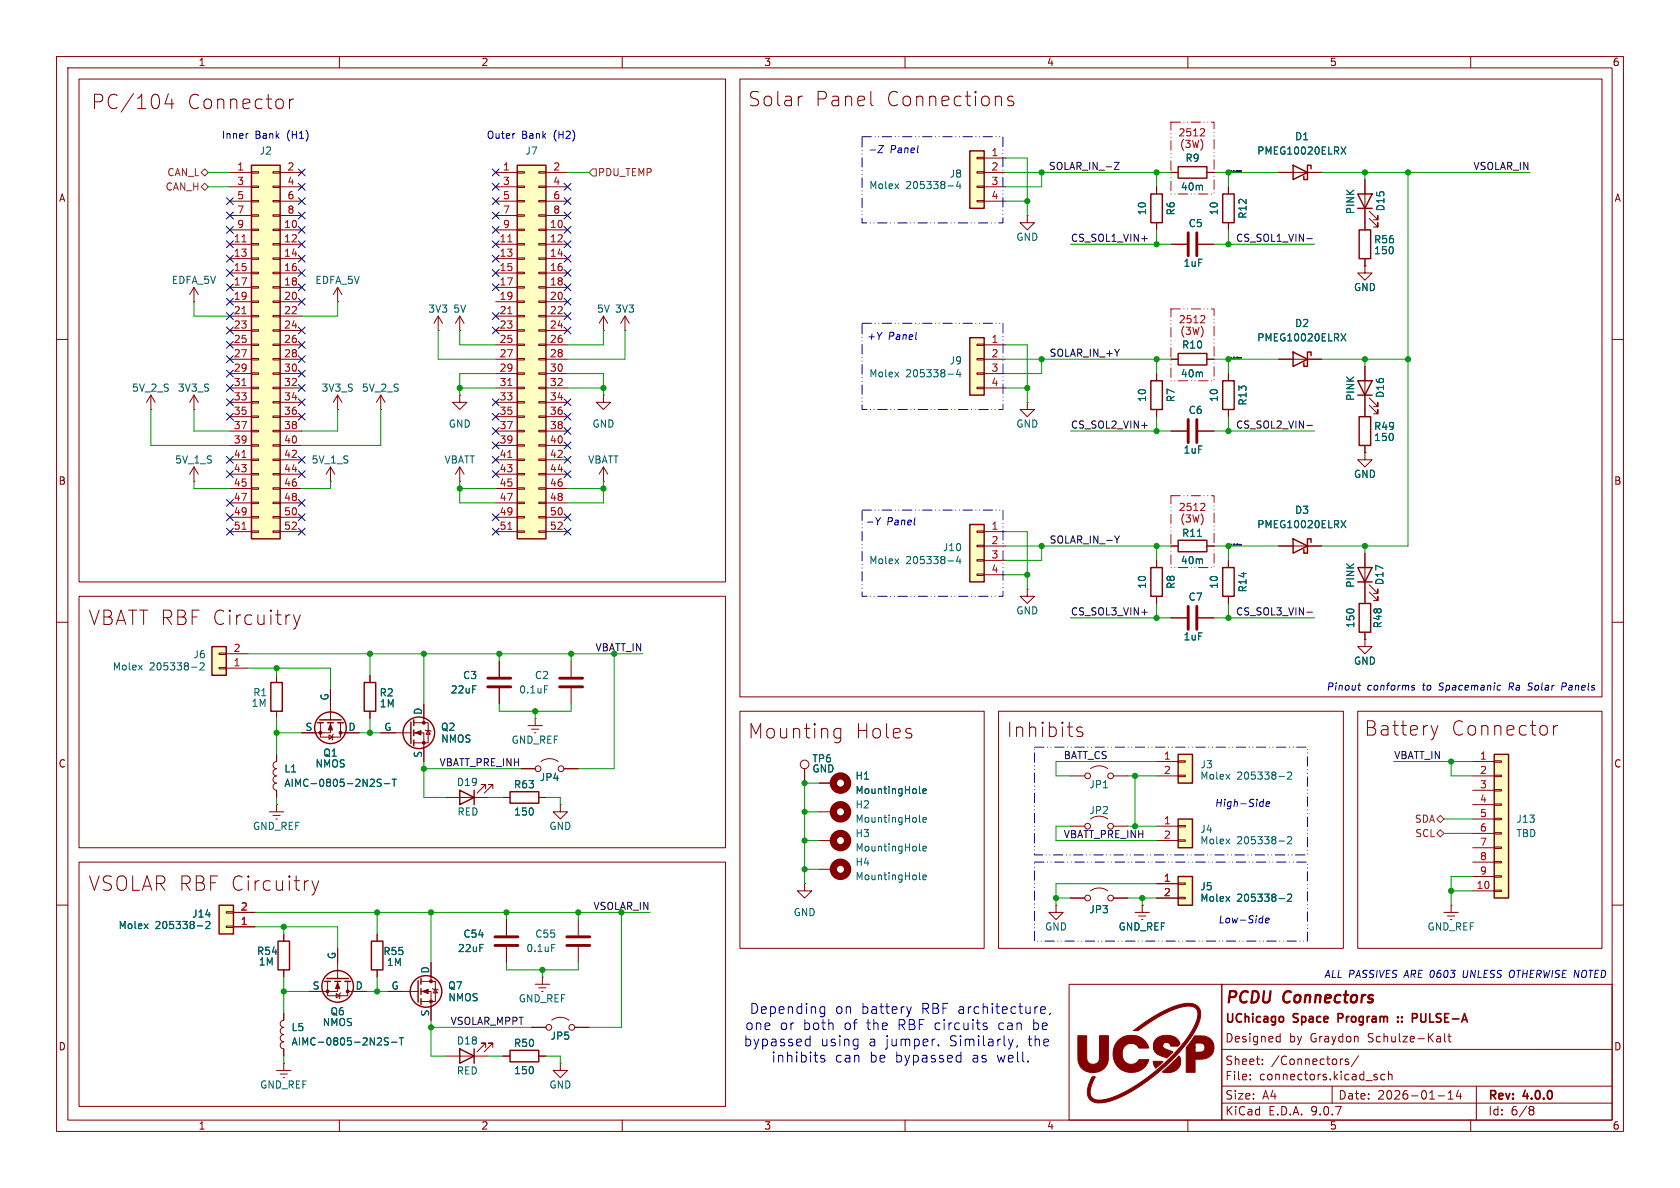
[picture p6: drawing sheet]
<svg xmlns="http://www.w3.org/2000/svg" width="297mm" height="210mm" viewBox="0 0 297 210" stroke-linecap="round" stroke-linejoin="round" font-family="sans-serif">
<defs><g id="words">
<g font-size="3.5" fill="#840000">
<text x="16" y="19.5">PC/104</text>
<text x="32.9" y="19.5">Connector</text>
<text x="132.1" y="19">Solar</text>
<text x="143.9" y="19">Panel</text>
<text x="156.4" y="19">Connections</text>
<text x="15.5" y="110.7">VBATT RBF Circuitry</text>
<text x="132.1" y="130.8">Mounting</text>
<text x="151" y="130.8">Holes</text>
<text x="177.8" y="130.5">Inhibits</text>
<text x="241" y="130.3">Battery</text>
<text x="256.4" y="130.3">Connector</text>
<text x="15.5" y="157.7">VSOLAR RBF Circuitry</text>
</g>
<g font-size="2.8" fill="#840000">
<text x="216.5" y="177.9">PCDU</text>
<text x="226.9" y="177.9">Connectors</text>
</g>
<g font-size="2.5" fill="#0000c2">
<text x="132.5" y="179.5">Depending</text>
<text x="147.6" y="179.5">on</text>
<text x="152.3" y="179.5">battery</text>
<text x="163" y="179.5">RBF architecture,</text>
<text x="131.4" y="185.2">bypassed</text>
<text x="131.6" y="182.3">one</text>
<text x="137.8" y="182.3">or</text>
<text x="142" y="182.3">both</text>
<text x="145" y="185.2">using</text>
<text x="149.3" y="182.3">of</text>
<text x="153.4" y="182.3">the</text>
<text x="153.6" y="185.2">a jumper.</text>
<text x="159" y="182.3">RBF circuits</text>
<text x="168" y="185.2">Similarly,</text>
<text x="176.9" y="182.3">can</text>
<text x="182" y="185.2">the</text>
<text x="183.1" y="182.3">be</text>
<text x="136.3" y="188">inhibits</text>
<text x="147.6" y="188">can</text>
<text x="153.8" y="188">be</text>
<text x="158.4" y="188">bypassed</text>
<text x="172" y="188">as</text>
<text x="176.5" y="188">well.</text>
</g>
<g font-size="2.1" fill="#840000">
<text x="216.5" y="181.2">UChicago</text>
<text x="216.5" y="184.5">Designed</text>
<text x="227.9" y="184.5">by</text>
<text x="228.7" y="181.2">Space</text>
<text x="231.7" y="184.5">Graydon</text>
<text x="237.2" y="181.2">Program</text>
<text x="242" y="184.5">Schulze-Kalt</text>
<text x="248.4" y="181.2">::</text>
<text x="251.5" y="181.2">PULSE-A</text>
<text x="216.5" y="191.2">File:</text>
<text x="216.5" y="188.5">Sheet:</text>
<text x="222.6" y="191.2">connectors.kicad_sch</text>
<text x="224.7" y="188.5">/Connectors/</text>
<text x="216.5" y="197.4">KiCad</text>
<text x="216.5" y="194.6">Size:</text>
<text x="223.2" y="194.6">A4</text>
<text x="224.2" y="197.4">E.D.A.</text>
<text x="231.8" y="197.4">9.0.7</text>
<text x="236.5" y="194.6">Date:</text>
<text x="243.5" y="194.6">2026-01-14</text>
<text x="263" y="194.8">Rev:</text>
<text x="263" y="197.4">Id:</text>
<text x="267.1" y="197.4">6/8</text>
<text x="269.4" y="194.8">4.0.0</text>
</g>
<g font-size="1.8" fill="#840000">
<text x="35" y="11.9">1</text>
<text x="85" y="11.9">2</text>
<text x="135" y="11.9">3</text>
<text x="185" y="11.9">4</text>
<text x="235" y="11.9">5</text>
<text x="285" y="11.9">6</text>
<text x="10.3" y="35.9">A</text>
<text x="285.3" y="35.9">A</text>
<text x="10.3" y="85.9">B</text>
<text x="285.3" y="85.9">B</text>
<text x="10.3" y="135.9">C</text>
<text x="285.3" y="135.9">C</text>
<text x="10.3" y="185.9">D</text>
<text x="285.3" y="185.9">D</text>
<text x="35" y="199.9">1</text>
<text x="85" y="199.9">2</text>
<text x="135" y="199.9">3</text>
<text x="185" y="199.9">4</text>
<text x="235" y="199.9">5</text>
<text x="285" y="199.9">6</text>
</g>
<g font-size="1.8" fill="#0000c2">
<text x="39.1" y="24.7">Inner</text>
<text x="45.1" y="24.7">Bank</text>
<text x="50.8" y="24.7">(H1)</text>
<text x="86" y="24.7">Outer</text>
<text x="92.2" y="24.7">Bank</text>
<text x="98" y="24.7">(H2)</text>
<text x="157.3" y="27.3">Panel</text>
<text x="153.2" y="60.3">+Y</text>
<text x="157" y="60.3">Panel</text>
<text x="152.9" y="93.1">-Y</text>
<text x="156.7" y="93.1">Panel</text>
<text x="234.4" y="122.3">Pinout</text>
<text x="241.6" y="122.3">conforms</text>
<text x="251.6" y="122.3">to</text>
<text x="254.6" y="122.3">Spacemanic</text>
<text x="267.2" y="122.3">Ra</text>
<text x="270.8" y="122.3">Solar</text>
<text x="276.9" y="122.3">Panels</text>
<text x="214.7" y="142.9">High-Side</text>
<text x="215.3" y="163.4">Low-Side</text>
<text x="234" y="173.1">ALL PASSIVES ARE 0603</text>
<text x="259" y="173.1">UNLESS</text>
<text x="267.5" y="173.1">OTHERWISE NOTED</text>
</g>
<g font-size="1.8" fill="#006464">
<text x="45.8" y="27.5">J2</text>
<text x="92.8" y="27.5">J7</text>
<text x="209.5" y="28.8">R9</text>
<text x="222.2" y="27.5">PMEG10020ELRX</text>
<text x="228.8" y="25">D1</text>
<text x="153.6" y="33.6">Molex</text>
<text x="160.1" y="33.6">205338-4</text>
<text x="167.8" y="31.6">J8</text>
<text x="208.7" y="33.9">40m</text>
<text x="202.8" y="38.1" transform="rotate(-90 202.8 38.1)">10</text>
<text x="207.9" y="38.2" transform="rotate(-90 207.9 38.2)">R6</text>
<text x="210" y="40.4">C5</text>
<text x="215.5" y="38.1" transform="rotate(-90 215.5 38.1)">10</text>
<text x="220.6" y="38.8" transform="rotate(-90 220.6 38.8)">R12</text>
<text x="239.6" y="38" transform="rotate(-90 239.6 38)">PINK</text>
<text x="244.9" y="37.5" transform="rotate(-90 244.9 37.5)">D15</text>
<text x="179.6" y="42.8">GND</text>
<text x="209.1" y="47.4">1uF</text>
<text x="242.8" y="43.2">R56</text>
<text x="242.8" y="45.1">150</text>
<text x="30.3" y="50.4">EDFA_5V</text>
<text x="55.7" y="50.4">EDFA_5V</text>
<text x="239.3" y="51.7">GND</text>
<text x="75.6" y="55.5">3V3</text>
<text x="80" y="55.5">5V</text>
<text x="105.4" y="55.5">5V 3V3</text>
<text x="228.8" y="58">D2</text>
<text x="167.8" y="64.6">J9</text>
<text x="208.9" y="61.8">R10</text>
<text x="222.2" y="60.6">PMEG10020ELRX</text>
<text x="23.2" y="69.4">5V_2_S</text>
<text x="31.3" y="69.4">3V3_S</text>
<text x="56.7" y="69.4">3V3_S</text>
<text x="63.9" y="69.4">5V_2_S</text>
<text x="153.6" y="66.9">Molex</text>
<text x="160.1" y="66.9">205338-4</text>
<text x="202.8" y="71.2" transform="rotate(-90 202.8 71.2)">10</text>
<text x="207.9" y="71.2" transform="rotate(-90 207.9 71.2)">R7</text>
<text x="208.7" y="66.9">40m</text>
<text x="215.5" y="71.2" transform="rotate(-90 215.5 71.2)">10</text>
<text x="220.6" y="71.8" transform="rotate(-90 220.6 71.8)">R13</text>
<text x="239.6" y="71" transform="rotate(-90 239.6 71)">PINK</text>
<text x="244.9" y="70.5" transform="rotate(-90 244.9 70.5)">D16</text>
<text x="79.2" y="75.8">GND</text>
<text x="104.6" y="75.8">GND</text>
<text x="179.6" y="75.8">GND</text>
<text x="210" y="73.4">C6</text>
<text x="242.8" y="76.2">R49</text>
<text x="30.9" y="82.1">5V_1_S</text>
<text x="55" y="82.1">5V_1_S</text>
<text x="78.5" y="82.1">VBATT</text>
<text x="103.9" y="82.1">VBATT</text>
<text x="209.1" y="80.4">1uF</text>
<text x="242.8" y="78.2">150</text>
<text x="239.3" y="84.7">GND</text>
<text x="208.9" y="95.1">R11</text>
<text x="222.2" y="93.6">PMEG10020ELRX</text>
<text x="228.8" y="91">D3</text>
<text x="153.6" y="99.9">Molex</text>
<text x="160.1" y="99.9">205338-4</text>
<text x="166.6" y="97.6">J10</text>
<text x="208.7" y="99.9">40m</text>
<text x="202.8" y="104.2" transform="rotate(-90 202.8 104.2)">10</text>
<text x="207.9" y="104.2" transform="rotate(-90 207.9 104.2)">R8</text>
<text x="210" y="106.4">C7</text>
<text x="215.5" y="104.2" transform="rotate(-90 215.5 104.2)">10</text>
<text x="220.6" y="104.8" transform="rotate(-90 220.6 104.8)">R14</text>
<text x="239.6" y="104" transform="rotate(-90 239.6 104)">PINK</text>
<text x="244.8" y="103.5" transform="rotate(-90 244.8 103.5)">D17</text>
<text x="179.6" y="108.8">GND</text>
<text x="209.1" y="113.4">1uF</text>
<text x="239.6" y="111.1" transform="rotate(-90 239.6 111.1)">150</text>
<text x="244.4" y="111.2" transform="rotate(-90 244.4 111.2)">R48</text>
<text x="19.8" y="118.7">Molex</text>
<text x="26.4" y="118.7">205338-2</text>
<text x="34.1" y="116.6">J6</text>
<text x="239.3" y="117.7">GND</text>
<text x="44.4" y="125.2">1M</text>
<text x="44.7" y="123.3">R1</text>
<text x="58.2" y="123.9" transform="rotate(-90 58.2 123.9)">G</text>
<text x="67" y="123.3">R2</text>
<text x="67" y="125.2">1M</text>
<text x="79.6" y="122.8">22uF</text>
<text x="81.8" y="120.2">C3</text>
<text x="91.7" y="122.8">0.1uF</text>
<text x="94.5" y="120.2">C2</text>
<text x="53.9" y="129.3">S</text>
<text x="61.5" y="129.3">D</text>
<text x="67.8" y="129.3">G</text>
<text x="74.7" y="126.5" transform="rotate(-90 74.7 126.5)">D</text>
<text x="77.9" y="129.4">Q2</text>
<text x="77.9" y="131.5">NMOS</text>
<text x="90.3" y="131.7">GND_REF</text>
<text x="50.2" y="136.8">L1</text>
<text x="55.7" y="135.9">NMOS</text>
<text x="57" y="134">Q1</text>
<text x="74.7" y="134.1" transform="rotate(-90 74.7 134.1)">S</text>
<text x="143.5" y="135">TP6</text>
<text x="143.5" y="136.8">GND</text>
<text x="212.1" y="136">J3</text>
<text x="50.2" y="139.3">AIMC-0805-2N2S-T</text>
<text x="80.7" y="139.1">D19</text>
<text x="90.8" y="139.5">R63</text>
<text x="95.3" y="138.3">JP4</text>
<text x="151.1" y="138">H1</text>
<text x="151.1" y="140.6">MountingHole</text>
<text x="151.1" y="143.1">H2</text>
<text x="192.5" y="139.5">JP1</text>
<text x="212.1" y="138">Molex</text>
<text x="218.7" y="138">205338-2</text>
<text x="44.6" y="146.9">GND_REF</text>
<text x="80.8" y="144.4">RED</text>
<text x="90.8" y="144.4">150</text>
<text x="97" y="146.9">GND</text>
<text x="151.1" y="148.2">H3</text>
<text x="151.1" y="145.6">MountingHole</text>
<text x="192.5" y="144.1">JP2</text>
<text x="212.1" y="147.4">J4</text>
<text x="212.1" y="149.5">Molex</text>
<text x="218.7" y="149.5">205338-2</text>
<text x="268" y="145.6">J13</text>
<text x="268" y="148.2">TBD</text>
<text x="151.1" y="153.3">H4</text>
<text x="151.1" y="155.8">MountingHole</text>
<text x="151.1" y="150.7">MountingHole</text>
<text x="192.5" y="161.6">JP3</text>
<text x="212.1" y="157.6">J5</text>
<text x="212.1" y="159.6">Molex</text>
<text x="218.7" y="159.6">205338-2</text>
<text x="20.9" y="164.4">Molex</text>
<text x="27.4" y="164.4">205338-2</text>
<text x="33.9" y="162.4">J14</text>
<text x="81.8" y="166">C54</text>
<text x="94.5" y="166">C55</text>
<text x="140.2" y="162.2">GND</text>
<text x="184.7" y="164.7">GND</text>
<text x="197.7" y="164.7">GND_REF</text>
<text x="252.3" y="164.7">GND_REF</text>
<text x="45.3" y="169">R54</text>
<text x="45.7" y="170.9">1M</text>
<text x="59.4" y="169.6" transform="rotate(-90 59.4 169.6)">G</text>
<text x="67.7" y="169">R55</text>
<text x="68.3" y="171">1M</text>
<text x="75.9" y="172.2" transform="rotate(-90 75.9 172.2)">D</text>
<text x="80.9" y="168.5">22uF</text>
<text x="93" y="168.5">0.1uF</text>
<text x="55.2" y="175">S</text>
<text x="58.3" y="179.7">Q6</text>
<text x="62.8" y="175">D</text>
<text x="69.1" y="175">G</text>
<text x="75.9" y="179.8" transform="rotate(-90 75.9 179.8)">S</text>
<text x="79.1" y="175.1">Q7</text>
<text x="79.2" y="177.2">NMOS</text>
<text x="91.6" y="177.4">GND_REF</text>
<text x="51.4" y="182.5">L5</text>
<text x="51.4" y="185">AIMC-0805-2N2S-T</text>
<text x="56.9" y="181.6">NMOS</text>
<text x="80.7" y="184.9">D18</text>
<text x="90.8" y="185.3">R50</text>
<text x="97.2" y="184">JP5</text>
<text x="80.7" y="190.1">RED</text>
<text x="90.8" y="190.1">150</text>
<text x="45.9" y="192.6">GND_REF</text>
<text x="97" y="192.6">GND</text>
</g>
<g font-size="1.8" fill="#a90000">
<text x="175.2" y="27.7">1</text>
<text x="41.8" y="30.2">1</text>
<text x="41.8" y="32.8">3</text>
<text x="41.8" y="35.3">5</text>
<text x="50.7" y="30.2">2</text>
<text x="50.7" y="32.8">4</text>
<text x="50.7" y="35.3">6</text>
<text x="88.8" y="30.2">1</text>
<text x="88.8" y="32.8">3</text>
<text x="88.8" y="35.3">5</text>
<text x="97.7" y="30.2">2</text>
<text x="97.7" y="32.8">4</text>
<text x="97.7" y="35.3">6</text>
<text x="175.2" y="30.2">2</text>
<text x="175.2" y="32.8">3</text>
<text x="175.2" y="35.3">4</text>
<text x="41.8" y="37.8">7</text>
<text x="41.8" y="40.4">9</text>
<text x="50.1" y="40.4">10</text>
<text x="50.7" y="37.8">8</text>
<text x="88.8" y="37.8">7</text>
<text x="88.8" y="40.4">9</text>
<text x="97.1" y="40.4">10</text>
<text x="97.7" y="37.8">8</text>
<text x="41.2" y="42.9">11</text>
<text x="41.2" y="45.5">13</text>
<text x="50.1" y="42.9">12</text>
<text x="50.1" y="45.5">14</text>
<text x="88.2" y="42.9">11</text>
<text x="88.2" y="45.5">13</text>
<text x="97.1" y="42.9">12</text>
<text x="97.1" y="45.5">14</text>
<text x="41.2" y="48">15</text>
<text x="41.2" y="50.5">17</text>
<text x="41.2" y="53.1">19</text>
<text x="50.1" y="48">16</text>
<text x="50.1" y="50.5">18</text>
<text x="50.1" y="53.1">20</text>
<text x="88.2" y="48">15</text>
<text x="88.2" y="50.5">17</text>
<text x="88.2" y="53.1">19</text>
<text x="97.1" y="48">16</text>
<text x="97.1" y="50.5">18</text>
<text x="97.1" y="53.1">20</text>
<text x="41.2" y="55.6">21</text>
<text x="41.2" y="58.2">23</text>
<text x="50.1" y="55.6">22</text>
<text x="50.1" y="58.2">24</text>
<text x="88.2" y="55.6">21</text>
<text x="88.2" y="58.2">23</text>
<text x="97.1" y="55.6">22</text>
<text x="97.1" y="58.2">24</text>
<text x="41.2" y="60.7">25</text>
<text x="41.2" y="63.2">27</text>
<text x="41.2" y="65.8">29</text>
<text x="50.1" y="60.7">26</text>
<text x="50.1" y="63.2">28</text>
<text x="50.1" y="65.8">30</text>
<text x="88.2" y="60.7">25</text>
<text x="88.2" y="63.2">27</text>
<text x="88.2" y="65.8">29</text>
<text x="97.1" y="60.7">26</text>
<text x="97.1" y="63.2">28</text>
<text x="97.1" y="65.8">30</text>
<text x="175.2" y="60.7">1</text>
<text x="175.2" y="63.2">2</text>
<text x="175.2" y="65.8">3</text>
<text x="41.2" y="68.3">31</text>
<text x="41.2" y="70.9">33</text>
<text x="50.1" y="68.3">32</text>
<text x="50.1" y="70.9">34</text>
<text x="88.2" y="68.3">31</text>
<text x="88.2" y="70.9">33</text>
<text x="97.1" y="68.3">32</text>
<text x="97.1" y="70.9">34</text>
<text x="175.2" y="68.3">4</text>
<text x="41.2" y="73.4">35</text>
<text x="41.2" y="75.9">37</text>
<text x="50.1" y="73.4">36</text>
<text x="50.1" y="75.9">38</text>
<text x="88.2" y="73.4">35</text>
<text x="88.2" y="75.9">37</text>
<text x="97.1" y="73.4">36</text>
<text x="97.1" y="75.9">38</text>
<text x="41.2" y="78.5">39</text>
<text x="41.2" y="81">41</text>
<text x="41.2" y="83.6">43</text>
<text x="50.1" y="78.5">40</text>
<text x="50.1" y="81">42</text>
<text x="50.1" y="83.6">44</text>
<text x="88.2" y="78.5">39</text>
<text x="88.2" y="81">41</text>
<text x="88.2" y="83.6">43</text>
<text x="97.1" y="78.5">40</text>
<text x="97.1" y="81">42</text>
<text x="97.1" y="83.6">44</text>
<text x="41.2" y="86.1">45</text>
<text x="41.2" y="88.6">47</text>
<text x="50.1" y="86.1">46</text>
<text x="50.1" y="88.6">48</text>
<text x="88.2" y="86.1">45</text>
<text x="88.2" y="88.6">47</text>
<text x="97.1" y="86.1">46</text>
<text x="97.1" y="88.6">48</text>
<text x="41.2" y="91.2">49</text>
<text x="41.2" y="93.7">51</text>
<text x="50.1" y="91.2">50</text>
<text x="50.1" y="93.7">52</text>
<text x="88.2" y="91.2">49</text>
<text x="88.2" y="93.7">51</text>
<text x="97.1" y="91.2">50</text>
<text x="97.1" y="93.7">52</text>
<text x="175.2" y="93.7">1</text>
<text x="175.2" y="96.3">2</text>
<text x="175.2" y="98.8">3</text>
<text x="175.2" y="101.3">4</text>
<text x="41.2" y="117.9">1</text>
<text x="41.2" y="115.3">2</text>
<text x="205.7" y="134.4">1</text>
<text x="205.7" y="136.9">2</text>
<text x="261.5" y="134.4">1</text>
<text x="261.5" y="136.9">2</text>
<text x="261.5" y="139.4">3</text>
<text x="261.5" y="142">4</text>
<text x="205.7" y="145.8">1</text>
<text x="205.7" y="148.3">2</text>
<text x="261.5" y="144.5">5</text>
<text x="261.5" y="147.1">6</text>
<text x="261.5" y="149.6">7</text>
<text x="205.7" y="156">1</text>
<text x="261.5" y="152.1">8</text>
<text x="261.5" y="154.7">9</text>
<text x="42.5" y="161">2</text>
<text x="205.7" y="158.5">2</text>
<text x="260.9" y="157.2">10</text>
<text x="42.5" y="163.6">1</text>
</g>
<g font-size="1.8" fill="#d00006">
<text x="208.2" y="24.3">2512</text>
<text x="208.5" y="26.4">(3W)</text>
<text x="208.3" y="57.4">2512</text>
<text x="208.5" y="59.4">(3W)</text>
<text x="208.3" y="90.5">2512</text>
<text x="208.5" y="92.6">(3W)</text>
</g>
<g font-size="1.8" fill="#725600">
<text x="29.2" y="33.9">CAN_H</text>
<text x="29.5" y="31.3">CAN_L</text>
<text x="105.6" y="31.3">PDU_TEMP</text>
<text x="250" y="145.6">SDA</text>
<text x="250.1" y="148.2">SCL</text>
</g>
<g font-size="1.8" fill="#0f0f0f">
<text x="185.3" y="30.1">SOLAR_IN_-Z</text>
<text x="260.4" y="30.1">VSOLAR_IN</text>
<text x="189.2" y="42.8">CS_SOL1_VIN+</text>
<text x="218.4" y="42.8">CS_SOL1_VIN-</text>
<text x="185.5" y="63.2">SOLAR_IN_+Y</text>
<text x="189.2" y="75.9">CS_SOL2_VIN+</text>
<text x="218.4" y="75.9">CS_SOL2_VIN-</text>
<text x="185.5" y="96.2">SOLAR_IN_-Y</text>
<text x="189.2" y="108.9">CS_SOL3_VIN+</text>
<text x="218.4" y="108.9">CS_SOL3_VIN-</text>
<text x="77.6" y="135.5">VBATT_PRE_INH</text>
<text x="188" y="134.3">BATT_CS</text>
<text x="246.4" y="134.3">VBATT_IN</text>
<text x="188" y="148.2">VBATT_PRE_INH</text>
<text x="79.6" y="181.3">VSOLAR_MPPT</text>
</g>
<g font-size="1.8" fill="#009600">
<text x="105.2" y="115.2">VBATT_IN</text>
<text x="104.8" y="160.9">VSOLAR_IN</text>
</g>
<g font-size=".4" fill="#0f0f0f">
<text x="217.2" y="30.4">sol_1_diode</text>
<text x="217.2" y="63.4">sol_2_diode</text>
<text x="217.2" y="96.5">sol_3_diode</text>
</g>
</g></defs>
<g fill="none" stroke="#840000" stroke-width=".18">
<path d="M10 10h277v190h-277zM12 12h273v186h-273zM60 10v2M110 10v2M160 10v2M210 10v2M260 10v2M10 60h2M67.3 72.4h.1M67.3 69.9l-.8 1.2M67.3 69.9l.8 1.2M67.3 69.9v2.5"/>
<path d="M204.5 66v1.3M204.5 72.4v1.3M285 60h2M106.7 85.1h.1M106.7 82.6l-.8 1.2M106.7 82.6l.7 1.2M106.7 82.6v2.5M10 110h2M48.9 119.4v1.3M285 110h2M48.9 125.7v1.3M56.6 127.8v2.5h3.6v-2.5"/>
<path d="M58.2 129.9l.6 .4-.6 .4zM58.4 127.8v1.7h-5.1M58.4 121.9v5.4M58.9 129.8l-.1 .1v.8l-.1 .1M60.2 129.5h3.3M67.3 129.5h5.3M73.2 127.8h2.5v3.5h-2.5M73.2 129.5h1.7v5.1M74.9 124.5v3.3M75.2 129l.1 .2h.8l.1 .1M75.7 129.2l.4 .6h-.8zM47.6 143.5h2.6"/>
<path d="M48.3 144.1h1.2M48.8 144.8h.2M48.9 142.2h.1M48.9 142.2v1.3M10 160h2M189 174h27v24h-27zM216 174h69v24h-69zM285 160h2M48.9 189.2h2.5M49.5 189.9h1.3M50 190.5h.3M50.2 188h.1"/>
<path d="M50.2 188v1.2M60 198v2M78.7 186.7h7.7M85.9 185.2v-.8h-.8h.8l-1.6 1.5M87.1 185.2v-.8h-.7h.7l-1.5 1.5M94 181.6h2.5M97.5 180.3a2.54 2.54 0 0 1 3.1 0M99.1 188v1.2h1.2l-1.2 1.3-1.3-1.3h1.3M99.1 188h.1M101.6 181.6h2.5M110 198v2M160 198v2"/>
<path d="M210 198v2M216 195h69M216 192h69M216 185.5h69M221 190.8v.1M221 190v.1M223.2 188.1v.1M223.2 187.3v.1M225.9 183.2l.4 .1M226.3 182.7v1.5M226.3 184.1l-.4 .1M235.5 192v3"/>
<path d="M237.2 187.2h.2M238.4 187.3l-.4-.1-.2 .2 .1 .2 .5 .2v.3h-.6M240.2 186.6l-1.3 2M243.1 190.4l.4 .1v.2l-.2 .2h-.3M243.1 189.9l.4 .1M244.8 190l-.4-.1-.3 .3v.4l.1 .2h.6M245.5 190l.2-.1 .3 .1 .1 .9M245.5 189.4v1.5M254.2 183.2h.3l.2 .2v.8M254.2 193.7h1.2M254.7 184.1l-.5 .1M254.7 183.6h-.5"/>
<path d="M255.4 182.7v1.3l.2 .2M256 183.2h.5M256 194.3h.9M256 193.2l.5-.4v1.5M256.2 182.7v1.3l.3 .2M257.8 192.7l-.3 1.1h.9M258.2 193.3v1M260 198v2M261 192v6M270.6 195.6l.4 .1 .2 .2-.3 .3M270.6 196.2h.3M270.9 196.2l.2 .2 .1 .4-.2 .2-.4 .1"/>
<circle cx="97" cy="181.6" r=".51"/>
<circle cx="101.1" cy="181.6" r=".51"/>
</g>
<path d="M236.6 180h.5M237.1 179.2h-.5v1.5M247.1 179.8v.1M247.8 179.8v.1M250.3 180l.3-.3-.1-.4-.2-.1h-.6v1.5M247.1 180.5v.2M247.8 180.5v.2" fill="none" stroke="#840000" stroke-width=".3"/>
<g fill="#840000" stroke="#840000" stroke-width=".18">
<path d="M200.4 182.2a22 22 0 0 1 9.1-4.8 2.17 2.17 0 0 1 2.7 1.3 6.7 6.7 0 0 1-1.7 4.7 33.1 33.1 0 0 1-13.8 11.1 4.3 4.3 0 0 1-3.8 .1 2.74 2.74 0 0 1-.3-3.3l.1-.2a.77 .77 0 0 1 .9-.8l-.2 .5a3.7 3.7 0 0 0-.5 3 2.26 2.26 0 0 0 2.6 .5l1.4-.4a28.6 28.6 0 0 0 10-6.9 17.1 17.1 0 0 0 4.8-7.1 1.51 1.51 0 0 0-.3-1.6 1.51 1.51 0 0 0-1.6-.4 19.3 19.3 0 0 0-8.6 4.3z"/>
<path d="M205.5 189.5l2.9-2.8a1.96 1.96 0 0 1 0 2.1 1.96 1.96 0 0 1-1.9 .8z"/>
<path d="M190.6 183.1h1.5v2.7a2.84 2.84 0 0 0 .2 1.9 1.19 1.19 0 0 0 1.5 .3 1.19 1.19 0 0 0 .6-1.4v-3.5h1.5v3.1a2.77 2.77 0 0 1-1.9 3.3 2.77 2.77 0 0 1-3.4-1.8z"/>
<path d="M197.7 183.9a3.2 3.2 0 0 1 5.4 1.4h-1.7a1.63 1.63 0 0 0-2.1-.7 1.63 1.63 0 0 0-.9 2 1.57 1.57 0 0 0 1.2 1.5 1.57 1.57 0 0 0 1.8-.8h1.7a3.3 3.3 0 0 1-4.7 1.9 3.3 3.3 0 0 1-1-4.9z"/>
<path d="M211.2 183.1h.8a2.11 2.11 0 0 1 2.6 2 2.11 2.11 0 0 1-2.5 2.1h-.8v2.4h-1.6v-4.4h1.6v.7a1.45 1.45 0 0 0 1.7-.4 .87 .87 0 0 0-.2-1 .87 .87 0 0 0-1-.1h-.5v.8h-1.6z"/>
<path d="M203.9 187.6l1.7 .1-1.3 1.1-.3-.6z"/>
<path d="M204.4 183.7a2.92 2.92 0 0 1 4 .3l.2 .5-.3 .4h-1.3a.75 .75 0 0 0-.7-.6 .75 .75 0 0 0-.7 .6 2.08 2.08 0 0 0 1.5 .9l.3 .1-1.1 1.1-.6-.2a1.88 1.88 0 0 1-1.7-1.2 1.88 1.88 0 0 1 .4-1.9z"/>
<path d="M58.4 128l.4 1h-.8z"/>
<path d="M73.4 129.5l1-.3v.7z"/>
<circle cx="60.2" cy="129.5" r=".25"/>
<circle cx="56.6" cy="129.5" r=".25"/>
<circle cx="74.9" cy="127.8" r=".25"/>
<circle cx="74.9" cy="131.3" r=".25"/>
</g>
<g fill="none" stroke="#840000" stroke-width=".25">
<path d="M203.5 67.3h2v5.1h-2zM47.9 120.7h2v5h-2zM56.1 127.8h1M56.5 127.3h3.8M57.9 127.8h1M59.7 127.8h1M72.6 127.6v3.8M73.2 127.3v1M73.2 129v1M73.2 130.8v1M81.3 185.4l2.5 1.3-2.5 1.3zM83.8 185.4v2.6"/>
<circle cx="58.4" cy="128.7" r="2.79"/>
<circle cx="74" cy="129.5" r="2.79"/>
</g>
<path d="M38.7 160h2.6v5.1h-2.6z" fill="#ffffc2"/>
<g fill="none" stroke="#840000" stroke-width=".25">
<path d="M240 100.3h2.6l-1.3 2.6zM240 102.9h2.6M240.3 106.7h2v5.1h-2zM81.3 139.7l2.5 1.3-2.5 1.2zM83.8 139.7v2.5M90.2 140h5v2h-5zM38.7 160h2.6v5.1h-2.6zM49.1 166.4h2.1v5.1h-2.1zM57.4 173.5h1M57.8 173h3.8M59.2 173.5h1M61 173.5h1"/>
<path d="M65.7 166.4h2v5.1h-2zM73.9 173.4v3.8M74.4 173v1M74.4 174.8v1M74.4 176.5v1M90.2 185.7h5v2h-5z"/>
<circle cx="59.7" cy="174.4" r="2.79"/>
<circle cx="75.3" cy="175.3" r="2.79"/>
</g>
<g fill="none" stroke="#840000" stroke-width=".18">
<path d="M241.3 97.8v8.9M88.3 116.8v2.8M101 116.8v2.8M207 109.2h2.8M211.8 109.2h2.8M241.3 113v1.3h1.3l-1.3 1.3-1.3-1.3h1.3M241.3 113h.1M241.3 111.8v1.2M242.1 104.6l1.5 1.6v-.8v.8h-.8M242.1 103.4l1.5 1.5v-.8v.8h-.8M48.9 137.2a.64 .64 0 0 0-.6 .6 .64 .64 0 0 0 .6 .6 .63 .63 0 0 0-.6 .7 .63 .63 0 0 0 .6 .6v1.3M48.9 133.4v1.2a.64 .64 0 0 0-.6 .7 .64 .64 0 0 0 .6 .6 .63 .63 0 0 0-.6 .6 .63 .63 0 0 0 .6 .7"/>
<path d="M85.9 139.4v-.7h-.8h.8l-1.6 1.5M87.1 139.4v-.7h-.7h.7l-1.5 1.5M88.3 121.7v2.8M92.1 135.9h2.5M93.3 128.3h2.6M94 128.9h1.2M94.5 129.5h.2M94.6 127h.1M94.6 127v1.3M95.6 134.6a2.54 2.54 0 0 1 3.1 0M99.7 135.9h2.5M101 121.7v2.8"/>
<path d="M78.7 141h7.7M88.9 141h1.3M95.2 141h1.3M99.1 142.2v1.3h1.2l-1.2 1.3-1.3-1.3h1.3M99.1 142.2h.1M40 163.7h1.3v.3h-1.3zM40 161.2h1.3v.2h-1.3zM41.3 163.8h3.8M41.3 161.3h3.8M50.2 165.1v1.3M50.2 171.5v1.2M50.2 179.1v1.2"/>
<path d="M57.9 173.5v2.5h3.6v-2.5M59.4 175.6l.7 .4-.7 .4zM59.7 173.5v1.8h-5.1M59.7 167.6v5.4M60.2 175.5l-.1 .1v.8l-.2 .1M61.5 175.3h3.3M66.7 165.1v1.3M66.7 171.5v1.2M68.6 175.3h5.3M74.4 173.5h2.6v3.5h-2.6M74.4 175.3h1.8v5M76.2 170.2v3.3"/>
<path d="M76.5 174.8l.1 .1h.7l.2 .1M77 174.9l.3 .6h-.7zM89.5 162.6v2.8M89.5 167.4v2.8M94.6 174h2.6M95.2 174.6h1.3M95.8 175.3h.2M95.9 172.7h.1M95.9 172.7v1.3M102.2 162.6v2.8M102.2 167.4v2.8M50.2 180.3a.64 .64 0 0 0-.7 .7 .64 .64 0 0 0 .7 .6 .64 .64 0 0 0-.7 .7 .64 .64 0 0 0 .7 .6 .64 .64 0 0 0-.7 .6 .64 .64 0 0 0 .7 .7 .63 .63 0 0 0-.7 .6 .63 .63 0 0 0 .7 .6v1.3"/>
<path d="M88.9 186.7h1.3M95.2 186.7h1.3"/>
<circle cx="95.1" cy="135.9" r=".51"/>
<circle cx="99.2" cy="135.9" r=".51"/>
</g>
<path d="M67.4 137.8l-.5-.1-.2 .2v.3l.6 .3 .1 .3-.3 .2-.4-.1M67.9 138.5h1M69.3 137.7h.8M69.7 137.7v1.3M96.3 121.2h.6M34.9 163.7h.9M37.1 163v.4l-.8 .8h.8M97.5 166.9h.6M68.7 183.5h-.5l-.2 .1v.3l.5 .3 .2 .3-.3 .2h-.5M69.2 184.2h1M70.6 183.5h.7M71 183.5v1.2" fill="none" stroke="#006464" stroke-width=".18"/>
<path d="M86.2 119.9h4.1M98.9 119.9h4.1M210.1 107.2v4.1M211.6 107.2v4.1M86.2 121.4h4.1M98.9 121.4h4.1M87.5 167.1h4.1M87.5 165.6h4.1M100.2 167.1h4.1M100.2 165.6h4.1" fill="none" stroke="#840000" stroke-width=".51"/>
<g fill="#840000" stroke="#840000" stroke-width=".18">
<path d="M59.7 173.7l.4 1.1h-.8z"/>
<path d="M74.7 175.3l1-.4v.7z"/>
<circle cx="61.5" cy="175.3" r=".25"/>
<circle cx="57.9" cy="175.3" r=".25"/>
<circle cx="76.2" cy="173.5" r=".25"/>
<circle cx="76.2" cy="177" r=".25"/>
</g>
<path d="M171.4 59.7h2.6v10.2h-2.6z" fill="#ffffc2"/>
<path d="M171.4 59.7h2.6v10.2h-2.6z" fill="none" stroke="#840000" stroke-width=".25"/>
<path d="M172.7 60.8h1.3v.3h-1.3zM172.7 63.4h1.3v.2h-1.3zM172.7 65.9h1.3v.3h-1.3zM172.7 68.5h1.3v.2h-1.3zM174 61h3.8M174 63.5h3.8M174 66h3.8M174 68.6h3.8" fill="none" stroke="#840000" stroke-width=".18"/>
<path d="M167.6 66.1h1M169.4 65.3l-.3 .9h.8M169.7 65.8v.8" fill="none" stroke="#006464" stroke-width=".18"/>
<path d="M171.4 26.7h2.6v10.1h-2.6z" fill="#ffffc2"/>
<path d="M171.4 26.7h2.6v10.1h-2.6z" fill="none" stroke="#840000" stroke-width=".25"/>
<path d="M172.7 27.8h1.3v.3h-1.3zM172.7 30.4h1.3v.2h-1.3zM172.7 32.9h1.3v.2h-1.3zM172.7 35.4h1.3v.3h-1.3zM174 27.9h3.8M174 30.5h3.8M174 33h3.8M174 35.6h3.8" fill="none" stroke="#840000" stroke-width=".18"/>
<path d="M167.6 32.9h1M169.4 32l-.3 .9h.8M169.7 32.5v.8" fill="none" stroke="#006464" stroke-width=".18"/>
<path d="M171.4 92.7h2.6v10.2h-2.6z" fill="#ffffc2"/>
<g fill="none" stroke="#840000" stroke-width=".25">
<path d="M216.2 34.3h2v5.1h-2zM240 34.3h2.6l-1.3 2.5zM240 36.8h2.6M240.3 40.6h2v5.1h-2zM216.2 67.3h2v5.1h-2zM228.6 62.2l2.5 1.3-2.5 1.3zM231.8 62.9v-.7h-.7v2.6h-.6v-.7M240 67.3h2.6l-1.3 2.6zM240 69.9h2.6M240.3 73.7h2v5h-2zM171.4 92.7h2.6v10.2h-2.6zM208.3 95.5h5.1v2h-5.1z"/>
<path d="M228.6 95.3l2.5 1.2-2.5 1.3zM231.8 95.9v-.6h-.7v2.5h-.6v-.6M203.5 100.3h2v5.1h-2zM216.2 100.3h2v5.1h-2zM64.4 120.7h2v5h-2z"/>
</g>
<g fill="none" stroke="#840000" stroke-width=".18">
<path d="M217.2 33v1.3M217.2 39.4v1.2M241.3 31.8v8.8M242.1 38.6l1.5 1.5v-.7v.7h-.8M242.1 37.3l1.5 1.6v-.8v.8h-.8M34.3 53.3h.1M34.3 50.8l-.8 1.3M34.3 50.8l.8 1.3M34.3 50.8v2.5M59.7 53.3h.1M59.7 50.8v2.5M59.7 50.8l-.8 1.3"/>
<path d="M59.7 50.8l.8 1.3M81.3 58.4h.1M81.3 55.9l-.8 1.3M81.3 55.9l.7 1.3M81.3 55.9v2.5M207 43.2h2.8M211.8 43.2h2.8M241.3 47v1.3h1.3l-1.3 1.2-1.3-1.2h1.3M241.3 47h.1M241.3 45.7v1.3M34.3 72.4h.1M34.3 69.9v2.5"/>
<path d="M34.3 69.9l-.8 1.2M34.3 69.9l.8 1.2M59.7 72.4h.1M59.7 69.9l-.8 1.2M59.7 69.9l.8 1.2M59.7 69.9v2.5M81.3 69.9v1.2h1.2l-1.2 1.3-1.3-1.3h1.3M81.3 69.9h.1M181.6 71.1v1.3h1.3l-1.3 1.3-1.3-1.3h1.3M181.6 71.1h.1M217.2 66v1.3M217.2 72.4v1.3"/>
<path d="M226.1 63.5h7.6M241.3 64.8v8.9M241.3 78.7v1.3M242.1 71.6l1.5 1.6v-.8v.8h-.8M242.1 70.4l1.5 1.5v-.8v.8h-.8M34.3 85.1h.1M34.3 82.6v2.5M34.3 82.6l-.8 1.2M34.3 82.6l.8 1.2M58.4 85.1h.1M58.4 82.6l-.7 1.2M58.4 82.6l.8 1.2"/>
<path d="M58.4 82.6v2.5M81.3 85.1h.1M81.3 82.6v2.5M81.3 82.6l-.8 1.2M81.3 82.6l.7 1.2M172.7 93.9h1.3v.2h-1.3zM172.7 96.4h1.3v.2h-1.3zM172.7 98.9h1.3v.3h-1.3zM174 94h3.8M174 96.5h3.8M174 99.1h3.8M204.5 99.1v1.2"/>
<path d="M207 96.5h1.3M213.4 96.5h1.2M217.2 99.1v1.2M226.1 96.5h7.6M241.3 80v1.3h1.3l-1.3 1.3-1.3-1.3h1.3M241.3 80h.1M65.4 119.4v1.3M172.7 101.5h1.3v.2h-1.3zM174 101.6h3.8M204.5 105.4v1.3M217.2 105.4v1.3M65.4 125.7v1.3"/>
</g>
<path d="M237.1 59l.8 1.3M237.9 59l-.8 1.3M167.6 99.2h1M169.4 98.3l-.3 .9h.8M169.7 98.8v.8M211.7 94.8h.7M237.1 92l.8 1.3M237.9 92l-.8 1.3" fill="none" stroke="#006464" stroke-width=".18"/>
<path d="M210.1 41.1v4.1M211.6 41.1v4.1" fill="none" stroke="#840000" stroke-width=".51"/>
<path d="M37.5 114.3h2.5v5.1h-2.5z" fill="#ffffc2"/>
<path d="M203.5 34.3h2v5.1h-2zM208.3 29.5h5.1v2h-5.1zM228.6 29.2l2.5 1.3-2.5 1.3zM231.8 29.8v-.6h-.7v2.6h-.6v-.7M208.3 62.5h5.1v2h-5.1zM37.5 114.3h2.5v5.1h-2.5z" fill="none" stroke="#840000" stroke-width=".25"/>
<g fill="none" stroke="#840000" stroke-width=".18">
<path d="M181.6 38.1v1.3h1.3l-1.3 1.2-1.3-1.2h1.3M181.6 38.1h.1M204.5 33v1.3M204.5 39.4v1.2M207 30.5h1.3M213.4 30.5h1.2M226.1 30.5h7.6M77.5 58.4h.1M77.5 55.9l-.8 1.3M77.5 55.9l.7 1.3M77.5 55.9v2.5M207 63.5h1.3"/>
<path d="M207 76.2h2.8M211.8 76.2h2.8M213.4 63.5h1.2M38.7 118h1.3v.2h-1.3zM38.7 115.4h1.3v.3h-1.3zM40 118.1h3.8M40 115.6h3.8M181.6 104.1v1.3h1.3l-1.3 1.3-1.3-1.3h1.3M181.6 104.1h.1M142.2 135.9v2.5M144.8 138.4h2.5M142.2 156.2v1.3h1.3l-1.3 1.3-1.2-1.3h1.2"/>
<path d="M142.2 156.2h.1M144.8 153.7h2.5M144.8 148.6h2.5M144.8 143.5h2.5"/>
<circle cx="142.2" cy="135.1" r=".76"/>
</g>
<g fill="none" stroke="#006464" stroke-width=".18">
<path d="M237.1 26l.8 1.2M237.9 26l-.8 1.2M33.9 118h.9M35.6 117.2l-.2 .1M35.9 117.2l.2 .2-.1 .3-.7 .7h.8M163.2 139.9l.6-.2-.1-.2-.4-.1-.1 .2v.6h.5M162.5 140.1l.2 .2M162.5 155.3l.2 .2M162.5 150.3l.2 .1M162.5 145.2l.2 .2M163.2 144.9l.6-.1-.1-.2-.4-.1-.1 .2v.6h.5M163.2 150l.6-.1-.1-.2-.4-.1-.1 .2v.6h.5"/>
<path d="M163.2 155.1l.6-.1-.1-.3h-.4l-.1 .2v.6h.5"/>
</g>
<path d="M210.1 74.2v4M211.6 74.2v4" fill="none" stroke="#840000" stroke-width=".51"/>
<g fill="none" stroke="#840000" stroke-width="1.3">
<circle cx="148.6" cy="138.4" r="1.27"/>
<circle cx="148.6" cy="148.6" r="1.27"/>
<circle cx="148.6" cy="153.7" r="1.27"/>
<circle cx="148.6" cy="143.5" r="1.27"/>
</g>
<path d="M208.3 133.4h2.5v5h-2.5z" fill="#ffffc2"/>
<path d="M208.3 133.4h2.5v5h-2.5z" fill="none" stroke="#840000" stroke-width=".25"/>
<path d="M204.5 134.6h3.8M204.5 137.2h3.8M208.3 134.5h1.2v.2h-1.2zM208.3 137h1.2v.3h-1.2zM255.3 161.3h2.5M255.9 161.9h1.3M256.4 162.6h.3M256.5 160h.1M256.5 160v1.3" fill="none" stroke="#840000" stroke-width=".18"/>
<path d="M226.1 137.3h1M227.6 136.6l.5-.1 .2 .3-.7 .9h.7" fill="none" stroke="#006464" stroke-width=".18"/>
<path d="M264.2 133.4h2.5v25.4h-2.5z" fill="#ffffc2"/>
<path d="M264.2 133.4h2.5v25.4h-2.5z" fill="none" stroke="#840000" stroke-width=".25"/>
<g fill="none" stroke="#840000" stroke-width=".18">
<path d="M260.3 134.6h3.9M260.3 137.2h3.9M260.3 139.7h3.9M264.2 134.5h1.2v.2h-1.2zM264.2 137h1.2v.3h-1.2zM264.2 139.6h1.2v.2h-1.2zM189.2 146.1h2.6M192.8 144.8a2.54 2.54 0 0 1 3 0M196.8 146.1h2.6M260.3 142.2h3.9M260.3 144.8h3.9M260.3 147.3h3.9"/>
<path d="M260.3 149.9h3.9M260.3 152.4h3.9M260.3 154.9h3.9M260.3 157.5h3.9M264.2 142.1h1.2v.3h-1.2zM264.2 144.7h1.2v.2h-1.2zM264.2 147.2h1.2v.2h-1.2zM264.2 149.7h1.2v.3h-1.2zM264.2 152.3h1.2v.2h-1.2zM264.2 154.8h1.2v.3h-1.2zM264.2 157.4h1.2v.2h-1.2zM200.7 161.3h2.5"/>
<path d="M201.3 161.9h1.3M201.8 162.6h.3M201.9 160h.1M201.9 160v1.3"/>
<circle cx="192.3" cy="146.1" r=".51"/>
<circle cx="196.3" cy="146.1" r=".51"/>
</g>
<path d="M44.4 29.2h5.1v66.1h-5.1z" fill="#ffffc2"/>
<path d="M44.4 29.2h5.1v66.1h-5.1z" fill="none" stroke="#840000" stroke-width=".25"/>
<g fill="none" stroke="#840000" stroke-width=".18">
<path d="M40.6 30.5h3.8M40.6 33h3.8M40.6 35.6h3.8M40.6 38.1h3.8M44.4 30.4h1.3v.2h-1.3zM44.4 32.9h1.3v.2h-1.3zM44.4 35.4h1.3v.3h-1.3zM44.4 38h1.3v.2h-1.3zM48.3 30.4h1.2v.2h-1.2zM48.3 32.9h1.2v.2h-1.2zM48.3 35.4h1.2v.3h-1.2zM48.3 38h1.2v.2h-1.2z"/>
<path d="M49.5 30.5h3.8M49.5 33h3.8M49.5 35.6h3.8M49.5 38.1h3.8M40.6 40.6h3.8M40.6 43.2h3.8M40.6 45.7h3.8M40.6 48.3h3.8M40.6 50.8h3.8M40.6 53.3h3.8M40.6 55.9h3.8M40.6 58.4h3.8"/>
<path d="M44.4 40.5h1.3v.3h-1.3zM44.4 43.1h1.3v.2h-1.3zM44.4 45.6h1.3v.2h-1.3zM44.4 48.1h1.3v.3h-1.3zM44.4 50.7h1.3v.2h-1.3zM44.4 53.2h1.3v.3h-1.3zM44.4 55.8h1.3v.2h-1.3zM44.4 58.3h1.3v.2h-1.3zM48.3 40.5h1.2v.3h-1.2zM48.3 43.1h1.2v.2h-1.2zM48.3 45.6h1.2v.2h-1.2zM48.3 48.1h1.2v.3h-1.2z"/>
<path d="M48.3 50.7h1.2v.2h-1.2zM48.3 53.2h1.2v.3h-1.2zM48.3 55.8h1.2v.2h-1.2zM48.3 58.3h1.2v.2h-1.2zM49.5 40.6h3.8M49.5 43.2h3.8M49.5 45.7h3.8M49.5 48.3h3.8M49.5 50.8h3.8M49.5 53.3h3.8M49.5 55.9h3.8M49.5 58.4h3.8"/>
<path d="M110.5 58.4h.1M110.5 55.9l-.8 1.3M110.5 55.9l.8 1.3M110.5 55.9v2.5M40.6 61h3.8M40.6 63.5h3.8M40.6 66h3.8M40.6 68.6h3.8M40.6 71.1h3.8M40.6 73.7h3.8M40.6 76.2h3.8M40.6 78.7h3.8"/>
<path d="M44.4 60.8h1.3v.3h-1.3zM44.4 63.4h1.3v.2h-1.3zM44.4 65.9h1.3v.3h-1.3zM44.4 68.5h1.3v.2h-1.3zM44.4 71h1.3v.2h-1.3zM44.4 73.5h1.3v.3h-1.3zM44.4 76.1h1.3v.2h-1.3zM44.4 78.6h1.3v.3h-1.3zM48.3 60.8h1.2v.3h-1.2zM48.3 63.4h1.2v.2h-1.2zM48.3 65.9h1.2v.3h-1.2zM48.3 68.5h1.2v.2h-1.2z"/>
<path d="M48.3 71h1.2v.2h-1.2zM48.3 73.5h1.2v.3h-1.2zM48.3 76.1h1.2v.2h-1.2zM48.3 78.6h1.2v.3h-1.2zM49.5 61h3.8M49.5 63.5h3.8M49.5 66h3.8M49.5 68.6h3.8M49.5 71.1h3.8M49.5 73.7h3.8M49.5 76.2h3.8M49.5 78.7h3.8"/>
<path d="M106.7 69.9v1.2h1.2l-1.2 1.3-1.3-1.3h1.3M106.7 69.9h.1M40.6 81.3h3.8M40.6 83.8h3.8M40.6 86.4h3.8M40.6 88.9h3.8M40.6 91.4h3.8M40.6 94h3.8M44.4 81.2h1.3v.2h-1.3zM44.4 83.7h1.3v.2h-1.3zM44.4 86.2h1.3v.3h-1.3zM44.4 88.8h1.3v.2h-1.3z"/>
<path d="M44.4 91.3h1.3v.3h-1.3zM44.4 93.9h1.3v.2h-1.3zM48.3 81.2h1.2v.2h-1.2zM48.3 83.7h1.2v.2h-1.2zM48.3 86.2h1.2v.3h-1.2zM48.3 88.8h1.2v.2h-1.2zM48.3 91.3h1.2v.3h-1.2zM48.3 93.9h1.2v.2h-1.2zM49.5 81.3h3.8M49.5 83.8h3.8M49.5 86.4h3.8M49.5 88.9h3.8"/>
<path d="M49.5 91.4h3.8M49.5 94h3.8M186.7 160v1.3h1.3l-1.3 1.3-1.3-1.3h1.3M186.7 160h.1"/>
</g>
<path d="M42.8 42.8h.7M42.8 55.5h.7M42.8 68.2h.7M42.8 80.9h.7M42.8 93.6h.7" fill="none" stroke="#a90000" stroke-width=".18"/>
<path d="M91.4 29.2h5.1v66.1h-5.1z" fill="#ffffc2"/>
<path d="M91.4 29.2h5.1v66.1h-5.1z" fill="none" stroke="#840000" stroke-width=".25"/>
<g fill="none" stroke="#840000" stroke-width=".18">
<path d="M87.6 30.5h3.8M87.6 33h3.8M87.6 35.6h3.8M87.6 38.1h3.8M91.4 30.4h1.3v.2h-1.3zM91.4 32.9h1.3v.2h-1.3zM91.4 35.4h1.3v.3h-1.3zM91.4 38h1.3v.2h-1.3zM95.2 30.4h1.3v.2h-1.3zM95.2 32.9h1.3v.2h-1.3zM95.2 35.4h1.3v.3h-1.3zM95.2 38h1.3v.2h-1.3z"/>
<path d="M96.5 30.5h3.8M96.5 33h3.8M96.5 35.6h3.8M96.5 38.1h3.8M87.6 40.6h3.8M87.6 43.2h3.8M87.6 45.7h3.8M87.6 48.3h3.8M87.6 50.8h3.8M87.6 53.3h3.8M87.6 55.9h3.8M87.6 58.4h3.8"/>
<path d="M91.4 40.5h1.3v.3h-1.3zM91.4 43.1h1.3v.2h-1.3zM91.4 45.6h1.3v.2h-1.3zM91.4 48.1h1.3v.3h-1.3zM91.4 50.7h1.3v.2h-1.3zM91.4 53.2h1.3v.3h-1.3zM91.4 55.8h1.3v.2h-1.3zM91.4 58.3h1.3v.2h-1.3zM95.2 40.5h1.3v.3h-1.3zM95.2 43.1h1.3v.2h-1.3zM95.2 45.6h1.3v.2h-1.3zM95.2 48.1h1.3v.3h-1.3z"/>
<path d="M95.2 50.7h1.3v.2h-1.3zM95.2 53.2h1.3v.3h-1.3zM95.2 55.8h1.3v.2h-1.3zM95.2 58.3h1.3v.2h-1.3zM96.5 40.6h3.8M96.5 43.2h3.8M96.5 45.7h3.8M96.5 48.3h3.8M96.5 50.8h3.8M96.5 53.3h3.8M96.5 55.9h3.8M96.5 58.4h3.8"/>
<path d="M106.7 58.4h.1M106.7 55.9l-.8 1.3M106.7 55.9l.7 1.3M106.7 55.9v2.5M26.7 72.4h.1M26.7 69.9l-.8 1.2M26.7 69.9l.7 1.2M26.7 69.9v2.5M87.6 61h3.8M87.6 63.5h3.8M87.6 66h3.8M87.6 68.6h3.8"/>
<path d="M87.6 71.1h3.8M87.6 73.7h3.8M87.6 76.2h3.8M87.6 78.7h3.8M91.4 60.8h1.3v.3h-1.3zM91.4 63.4h1.3v.2h-1.3zM91.4 65.9h1.3v.3h-1.3zM91.4 68.5h1.3v.2h-1.3zM91.4 71h1.3v.2h-1.3zM91.4 73.5h1.3v.3h-1.3zM91.4 76.1h1.3v.2h-1.3zM91.4 78.6h1.3v.3h-1.3z"/>
<path d="M95.2 60.8h1.3v.3h-1.3zM95.2 63.4h1.3v.2h-1.3zM95.2 65.9h1.3v.3h-1.3zM95.2 68.5h1.3v.2h-1.3zM95.2 71h1.3v.2h-1.3zM95.2 73.5h1.3v.3h-1.3zM95.2 76.1h1.3v.2h-1.3zM95.2 78.6h1.3v.3h-1.3zM96.5 61h3.8M96.5 63.5h3.8M96.5 66h3.8M96.5 68.6h3.8"/>
<path d="M96.5 71.1h3.8M96.5 73.7h3.8M96.5 76.2h3.8M96.5 78.7h3.8M87.6 81.3h3.8M87.6 83.8h3.8M87.6 86.4h3.8M87.6 88.9h3.8M87.6 91.4h3.8M87.6 94h3.8M91.4 81.2h1.3v.2h-1.3zM91.4 83.7h1.3v.2h-1.3z"/>
<path d="M91.4 86.2h1.3v.3h-1.3zM91.4 88.8h1.3v.2h-1.3zM91.4 91.3h1.3v.3h-1.3zM91.4 93.9h1.3v.2h-1.3zM95.2 81.2h1.3v.2h-1.3zM95.2 83.7h1.3v.2h-1.3zM95.2 86.2h1.3v.3h-1.3zM95.2 88.8h1.3v.2h-1.3zM95.2 91.3h1.3v.3h-1.3zM95.2 93.9h1.3v.2h-1.3zM96.5 81.3h3.8M96.5 83.8h3.8"/>
<path d="M96.5 86.4h3.8M96.5 88.9h3.8M96.5 91.4h3.8M96.5 94h3.8M189.2 158.8h2.6M192.8 157.5a2.54 2.54 0 0 1 3 0M196.8 158.8h2.6"/>
<circle cx="192.3" cy="158.8" r=".51"/>
<circle cx="196.3" cy="158.8" r=".51"/>
</g>
<path d="M89.8 42.8h.7M89.8 55.5h.7M89.8 68.2h.7M89.8 80.9h.7M89.8 93.6h.7" fill="none" stroke="#a90000" stroke-width=".18"/>
<path d="M208.3 154.9h2.5v5.1h-2.5z" fill="#ffffc2"/>
<path d="M208.3 154.9h2.5v5.1h-2.5z" fill="none" stroke="#840000" stroke-width=".25"/>
<path d="M204.5 156.2h3.8M204.5 158.8h3.8M208.3 156.1h1.2v.2h-1.2zM208.3 158.6h1.2v.3h-1.2z" fill="none" stroke="#840000" stroke-width=".18"/>
<path d="M226.1 158.8h1M227.6 158.2l.5-.1 .2 .3-.7 .9h.7" fill="none" stroke="#006464" stroke-width=".18"/>
<path d="M208.3 144.8h2.5v5.1h-2.5z" fill="#ffffc2"/>
<path d="M208.3 144.8h2.5v5.1h-2.5z" fill="none" stroke="#840000" stroke-width=".25"/>
<g fill="none" stroke="#840000" stroke-width=".18">
<path d="M14 14h114.3v88.9h-114.3zM29.8 16.5l-.6 1.9h1.5M30.4 17.5v1.7M51.2 17.5v1.7M51.9 17.5a.65 .65 0 0 0-.7 .5M130.8 14h152.4v109.2h-152.4zM141.9 17l-.5 .1M154 16.2v2.1l.3 .4M179.1 17.1l-.6-.1-.4 .4 .2 .3 .8 .3 .1 .2-.1 .4-.2 .1-.8-.1M204.5 33v1.3M204.5 39.4v1.2M207 30.5h1.3"/>
<path d="M213.4 30.5h1.2M217.2 33v1.3M217.2 39.4v1.2M226.1 30.5h2.5M231.1 30.5h2.6M241.3 31.8v2.5M241.3 36.8v3.8M207 43.2h2.8M211.8 43.2h2.8M241.3 47h.1M241.3 45.7v1.3M204.5 66v1.3"/>
<path d="M204.5 72.4v1.3M207 63.5h1.3M207 76.2h2.8M211.8 76.2h2.8M213.4 63.5h1.2M217.2 66v1.3M217.2 72.4v1.3M226.1 63.5h2.5M231.1 63.5h2.6M241.3 64.8v2.5M241.3 69.9v3.8M241.3 78.7v1.3"/>
<path d="M204.5 99.1v1.2M207 96.5h1.3M213.4 96.5h1.2M217.2 99.1v1.2M226.1 96.5h2.5M231.1 96.5h2.6M241.3 80h.1M241.3 97.8v2.5M14 105.4h114.3v44.5h-114.3zM51.9 108.7l.6 1.7M52.5 110.4l-.3 .6-.3 .2M53.1 108.7l-.6 1.7"/>
<path d="M65.4 119.4v1.3M88.3 116.8v2.8M204.5 105.4v1.3M207 109.2h2.8M211.8 109.2h2.8M217.2 105.4v1.3M241.3 113h.1M241.3 102.9v3.8M241.3 111.8v1.2M48.9 133.4v1.2M48.9 139.7v1.3M53.3 129.5h2.6"/>
<path d="M58.4 121.9v2.6M61 129.5h2.5M65.4 125.7v1.3M67.3 129.5h2.5M74.9 124.5v2.5M74.9 132.1v2.5M88.3 121.7v2.8M92.1 135.9h2.5M99.7 135.9h2.5M130.8 125.7h43.2v41.9h-43.2zM142.2 135.9v2.5M144.8 138.4h2.5"/>
<path d="M147.7 130.3l.2 .2 .7-.2M147.7 128.9l.2-.1 .7 .1M148.6 128.8v2a.69 .69 0 0 1-1.1 .4M161.1 129.7l.1 .3-.1 .3M176.5 125.7h61v41.9h-61zM189.2 137.2h2.6M191.3 128.6l-.6-.1-.3 .4 .1 .3 .8 .3 .1 .2-.1 .4-.2 .1-.7-.1M192.8 135.9a2.54 2.54 0 0 1 3 0M196.8 137.2h2.6M240 125.7h43.2v41.9h-43.2zM253 128.3l.6 1.6M253.6 129.9l-.2 .7"/>
<path d="M254.2 128.3l-.6 1.6M274.6 128.3v1.6M275.4 128.3a.65 .65 0 0 0-.8 .4M14 152.4h114.3v43.2h-114.3zM55.1 155.7l.7 1.7M55.8 157.4l-.3 .6-.4 .2M56.4 155.7l-.6 1.7M88.9 141h1.3M95.2 141h1.3M189.2 158.8h2.6M196.8 158.8h2.6M204.5 146.1h3.8"/>
<path d="M204.5 148.6h3.8M204.5 156.2h3.8M204.5 158.8h3.8M208.3 145.9h1.2v.3h-1.2zM208.3 148.5h1.2v.2h-1.2zM41.3 163.8h3.8M41.3 161.3h3.8M50.2 165.1v1.3M50.2 171.5v1.2M50.2 179.1v1.2M54.6 175.3h2.5M59.7 167.6v2.6"/>
<path d="M62.2 175.3h2.6M66.7 165.1v1.3M66.7 171.5v1.2M68.6 175.3h2.5M76.2 170.2v2.5M76.2 177.8v2.5M89.5 162.6v2.8M89.5 167.4v2.8M201.9 160h.1M50.2 185.4v1.3M88.9 186.7h1.3M94 181.6h2.5"/>
<path d="M95.2 186.7h1.3M101.6 181.6h2.5"/>
<circle cx="192.3" cy="137.2" r=".51"/>
<circle cx="196.3" cy="137.2" r=".51"/>
</g>
<g fill="none" stroke="#006464" stroke-width=".18">
<path d="M237.1 26l.8 1.2M237.9 26l-.8 1.2M237.1 59l.8 1.3M237.9 59l-.8 1.3M211.7 94.8h.7M237.1 92l.8 1.3M237.9 92l-.8 1.3M67.4 137.8l-.5-.1-.2 .2v.3l.6 .3 .1 .3-.3 .2-.4-.1M67.9 138.5h1M69.3 137.7h.8M69.7 137.7v1.3M163.2 139.9l.6-.2-.1-.2-.4-.1-.1 .2v.6h.5"/>
<path d="M162.5 140.1l.2 .2M226.1 148.7h1M226.1 158.8h1M227.6 148l.5-.1 .2 .4-.7 .9h.7M227.6 158.2l.5-.1 .2 .3-.7 .9h.7M34.9 163.7h.9M37.1 163v.4l-.8 .8h.8M68.7 183.5h-.5l-.2 .1v.3l.5 .3 .2 .3-.3 .2h-.5M69.2 184.2h1M70.6 183.5h.7M71 183.5v1.2"/>
</g>
<path d="M35.6 33l.6-.6 .6 .6-.6 .7zM35.6 30.5l.6-.7 .6 .7-.6 .6zM104.8 29.8h.6v1.3h-.6l-.7-.6zM254 147.3l.6-.6 .7 .6-.7 .7zM254 144.8l.6-.7 .7 .7-.7 .6z" fill="none" stroke="#725600" stroke-width=".18"/>
<g fill="none" stroke="#0f0f0f" stroke-width=".18">
<path d="M197 28.7h.8l-.8 1.3h.8M219.1 30.2h.1M219.2 30.1l-.1 .3M219.3 30.4h.1M219.4 30.4h.1M219.4 30.2l-.1 .2M219.4 30.2h.1M219.4 30.2l-.1 .1M201.8 42.2h1M231 42.2h1M201.8 75.2h1M219.1 63.2h.1"/>
<path d="M219.2 63.1l-.1 .3M219.3 63.4h.1M219.4 63.2l-.1 .2M219.4 63.4h.1M219.4 63.2v.1M219.4 63.3h-.1M231 75.2h1M197.9 94.7l-.4 .7M219.1 96.2l.1 .1M219.2 96.2l-.1 .2M219.3 96.3v.1M219.3 96.4h.1"/>
<path d="M219.4 96.2v.1M219.4 96.2l-.1 .1M219.4 96.4h.1M219.4 96.3h.1M219.4 96.3h-.1M201.8 108.2h1M231 108.2h1"/>
</g>
<g fill="none" stroke="#009600" stroke-width=".18">
<path d="M36.8 30.5h3.8M36.8 33h3.8M100.3 30.5h3.8M177.8 30.5h29.2M177.8 35.6h3.8M177.8 27.9h3.8v10.2M184.1 30.5v2.5h-6.3M204.5 30.5v2.5M214.6 30.5h11.5M217.2 30.5v2.5M233.7 30.5h36.8M241.3 30.5v1.3"/>
<path d="M248.9 30.5v66h-15.2M34.3 53.3v2.6h6.3M59.7 53.3v2.6h-6.4M77.5 58.4v5.1h10.1M81.3 58.4v2.6h6.3M106.7 58.4v2.6h-6.4M110.5 58.4v5.1h-10.2M189.2 43.2h17.8M204.5 40.6v2.6M214.6 43.2h17.8M217.2 40.6v2.6M26.7 72.4v6.3h13.9"/>
<path d="M34.3 72.4v3.8h6.3M59.7 72.4v3.8h-6.4M67.3 72.4v6.3h-14M81.3 68.6h6.3M87.6 66h-6.3v3.9M100.3 66h6.4v3.9M100.3 68.6h6.4M177.8 61h3.8v10.1M177.8 63.5h29.2M177.8 68.6h3.8M184.1 63.5v2.5h-6.3M189.2 76.2h17.8"/>
<path d="M204.5 63.5v2.5M204.5 73.7v2.5M214.6 63.5h11.5M214.6 76.2h17.8M217.2 63.5v2.5M217.2 73.7v2.5M233.7 63.5h15.2M241.3 63.5v1.3M34.3 85.1v1.3h6.3M58.4 85.1v1.3h-5.1M81.3 85.1v3.8h6.3M81.3 86.4h6.3"/>
<path d="M100.3 86.4h6.4M106.7 85.1v3.8h-6.4M177.8 94h3.8v10.1M177.8 96.5h29.2M184.1 96.5v2.6h-6.3M204.5 96.5v2.6M214.6 96.5h11.5M217.2 96.5v2.6M241.3 96.5v1.3M43.8 118.1h14.6v3.8M43.8 115.6h69.9M48.9 118.1v1.3"/>
<path d="M65.4 115.6v3.8M74.9 115.6v8.9M88.3 115.6v1.2M101 115.6v1.2M108.6 115.6v20.3h-6.4M177.8 101.6h3.8M189.2 109.2h17.8M204.5 106.7v2.5M214.6 109.2h17.8M217.2 106.7v2.5M48.9 127v6.4M48.9 129.5h4.4"/>
<path d="M63.5 129.5h3.8M65.4 127v2.5M74.9 134.6v6.4h3.8M74.9 135.9h17.2M88.3 124.5v1.2h12.7v-1.2M94.6 125.7v1.3M144.8 138.4h-2.6v17.8M199.4 137.2h5.1M200.7 137.2v8.9M204.5 134.6h-17.8v2.6h2.5M246.4 134.6h13.9M256.5 134.6v2.6h3.8"/>
<path d="M48.9 141v1.2M86.4 141h2.5M96.5 141h2.6v1.2M142.2 148.6h2.6M142.2 153.7h2.6M142.2 143.5h2.6M186.7 158.8h2.5M189.2 146.1h-2.5v2.5h17.8M199.4 158.8h5.1M199.4 146.1h5.1M201.9 158.8v1.2M204.5 156.2h-17.8v3.8"/>
<path d="M255.3 147.3h5M255.3 144.8h5M256.5 157.5h3.8M260.3 154.9h-3.8v5.1M45.1 163.8h14.6v3.8M45.1 161.3h69.8M50.2 163.8v1.3M50.2 172.7v6.4M50.2 175.3h4.4M64.8 175.3h3.8M66.7 161.3v3.8M66.7 172.7v2.6"/>
<path d="M76.2 161.3v8.9M89.5 161.3v1.3M89.5 170.2v1.3h12.7v-1.3M95.9 171.5v1.2M102.2 161.3v1.3M109.9 161.3v20.3h-5.8M50.2 186.7v1.3M76.2 180.3v6.4h2.5M76.2 181.6h17.8M86.4 186.7h2.5M96.5 186.7h2.6v1.3"/>
</g>
<g fill="none" stroke="#000084" stroke-width=".18">
<path d="M40 37.5l1.2 1.2M40 35l1.2 1.2M41.2 37.5l-1.2 1.2M41.2 35l-1.2 1.2M52.7 32.4l1.2 1.2M52.7 29.9l1.2 1.2M52.7 35l1.2 1.2M52.7 37.5l1.2 1.2M53.9 32.4l-1.2 1.2M53.9 29.9l-1.2 1.2M53.9 35l-1.2 1.2M53.9 37.5l-1.2 1.2"/>
<path d="M87 29.9l1.2 1.2M87 37.5l1.2 1.2M87 35l1.2 1.2M87 32.4l1.2 1.2M88.2 29.9l-1.2 1.2M88.2 37.5l-1.2 1.2M88.2 35l-1.2 1.2M88.2 32.4l-1.2 1.2M99.7 32.4l1.2 1.2M99.7 35l1.2 1.2M99.7 37.5l1.2 1.2M100.9 37.5l-1.2 1.2"/>
<path d="M100.9 32.4l-1.2 1.2M100.9 35l-1.2 1.2M40 40l1.2 1.2M40 45.1l1.2 1.2M40 42.6l1.2 1.2M40 47.7l1.2 1.2M40 55.3l1.2 1.2M40 50.2l1.2 1.2M40 57.8l1.2 1.2M40 52.7l1.2 1.2M41.2 40l-1.2 1.2M41.2 45.1l-1.2 1.2"/>
<path d="M41.2 42.6l-1.2 1.2M41.2 47.7l-1.2 1.2M41.2 55.3l-1.2 1.2M41.2 57.8l-1.2 1.2M41.2 50.2l-1.2 1.2M41.2 52.7l-1.2 1.2M52.7 52.7l1.2 1.2M52.7 42.6l1.2 1.2M52.7 45.1l1.2 1.2M52.7 40l1.2 1.2M52.7 50.2l1.2 1.2M52.7 47.7l1.2 1.2"/>
<path d="M52.7 57.8l1.2 1.2M53.9 42.6l-1.2 1.2M53.9 45.1l-1.2 1.2M53.9 40l-1.2 1.2M53.9 52.7l-1.2 1.2M53.9 50.2l-1.2 1.2M53.9 47.7l-1.2 1.2M53.9 57.8l-1.2 1.2M87 50.2l1.2 1.2M87 40l1.2 1.2M87 42.6l1.2 1.2M87 45.1l1.2 1.2"/>
<path d="M87 57.8l1.2 1.2M87 55.3l1.2 1.2M87 47.7l1.2 1.2M88.2 50.2l-1.2 1.2M88.2 40l-1.2 1.2M88.2 42.6l-1.2 1.2M88.2 45.1l-1.2 1.2M88.2 57.8l-1.2 1.2M88.2 55.3l-1.2 1.2M88.2 47.7l-1.2 1.2M99.7 55.3l1.2 1.2M99.7 47.7l1.2 1.2"/>
<path d="M99.7 52.7l1.2 1.2M99.7 57.8l1.2 1.2M99.7 50.2l1.2 1.2M99.7 42.6l1.2 1.2M99.7 40l1.2 1.2M99.7 45.1l1.2 1.2M100.9 45.1l-1.2 1.2M100.9 52.7l-1.2 1.2M100.9 55.3l-1.2 1.2M100.9 42.6l-1.2 1.2M100.9 57.8l-1.2 1.2M100.9 50.2l-1.2 1.2"/>
<path d="M100.9 40l-1.2 1.2M100.9 47.7l-1.2 1.2M40 60.4l1.2 1.2M40 68l1.2 1.2M40 73.1l1.2 1.2M40 62.9l1.2 1.2M40 70.5l1.2 1.2M40 65.4l1.2 1.2M41.2 60.4l-1.2 1.2M41.2 65.4l-1.2 1.2M41.2 62.9l-1.2 1.2M41.2 70.5l-1.2 1.2"/>
<path d="M41.2 73.1l-1.2 1.2M41.2 68l-1.2 1.2M52.7 60.4l1.2 1.2M52.7 62.9l1.2 1.2M52.7 70.5l1.2 1.2M52.7 65.4l1.2 1.2M52.7 68l1.2 1.2M52.7 73.1l1.2 1.2M53.9 70.5l-1.2 1.2M53.9 60.4l-1.2 1.2M53.9 62.9l-1.2 1.2M53.9 65.4l-1.2 1.2"/>
<path d="M53.9 68l-1.2 1.2M53.9 73.1l-1.2 1.2M87 75.6l1.2 1.2M87 70.5l1.2 1.2M87 73.1l1.2 1.2M87 78.1l1.2 1.2M88.2 75.6l-1.2 1.2M88.2 70.5l-1.2 1.2M88.2 73.1l-1.2 1.2M88.2 78.1l-1.2 1.2M99.7 73.1l1.2 1.2M99.7 70.5l1.2 1.2"/>
<path d="M99.7 75.6l1.2 1.2M99.7 78.1l1.2 1.2M100.9 78.1l-1.2 1.2M100.9 73.1l-1.2 1.2M100.9 70.5l-1.2 1.2M100.9 75.6l-1.2 1.2M40 90.8l1.2 1.2M40 83.2l1.2 1.2M40 88.3l1.2 1.2M40 80.7l1.2 1.2M40 93.4l1.2 1.2M41.2 83.2l-1.2 1.2"/>
<path d="M41.2 90.8l-1.2 1.2M41.2 88.3l-1.2 1.2M41.2 80.7l-1.2 1.2M41.2 93.4l-1.2 1.2M52.7 93.4l1.2 1.2M52.7 83.2l1.2 1.2M52.7 90.8l1.2 1.2M52.7 80.7l1.2 1.2M52.7 88.3l1.2 1.2M53.9 93.4l-1.2 1.2M53.9 83.2l-1.2 1.2M53.9 90.8l-1.2 1.2"/>
<path d="M53.9 80.7l-1.2 1.2M53.9 88.3l-1.2 1.2M87 93.4l1.2 1.2M87 80.7l1.2 1.2M87 90.8l1.2 1.2M87 83.2l1.2 1.2M88.2 93.4l-1.2 1.2M88.2 80.7l-1.2 1.2M88.2 90.8l-1.2 1.2M88.2 83.2l-1.2 1.2M99.7 93.4l1.2 1.2M99.7 83.2l1.2 1.2"/>
<path d="M99.7 80.7l1.2 1.2M99.7 90.8l1.2 1.2M100.9 93.4l-1.2 1.2M100.9 80.7l-1.2 1.2M100.9 83.2l-1.2 1.2M100.9 90.8l-1.2 1.2"/>
</g>
<path d="M212.7 22.8l.2 .2v.3l-.7 .7h.7M212.8 55.8l.2 .2-.1 .3-.7 .8h.8M212.8 89l.2 .2-.1 .3-.7 .7h.8" fill="none" stroke="#d00006" stroke-width=".18"/>
<g fill="none" stroke="#0000c2" stroke-width=".18">
<path d="M43.8 23.6h.1M90.9 23.6h.1M153.8 26.5h1M155.4 25.7h.8l-1 1.3h.8M155.7 91.5l-.5 .7M240.1 121.1h.4M240.2 121.9l.2 .1M240.3 120.7l-.1 1.1M250.1 121.2l-.3-.1-.2 .3 .4 .2v.3h-.5M265 121.1l.3 .1M265.2 121.9l-.3 .1M270.1 121.9l.5 .1"/>
<path d="M270.3 120.8l-.1 .3 .2 .2M276.1 121.4h.5M276.7 120.7h-.5l-.1 1.3M223 141.7l.3 .1M223.2 142.5l-.3 .1M223.4 141.3l-.2 1.3M223.8 142.1l.7-.1-.1-.2-.3-.1-.2 .2v.6h.4M145 179.7h.2M145.1 179.1h.7M145.1 178.1h.7M145.8 178v1.4l-.3 .3M161.1 178l-.4 1.2"/>
<path d="M184 178.6l.8-.2-.1-.3-.5-.1-.2 .2 .1 .9h.6M185.7 179.1l-.2 .3M223.7 162.7l.6-.1v-.2l-.3-.1-.2 .2-.1 .6h.5M267.1 171.6a.79 .79 0 0 0 0 1.2h.2M142.7 183.7l.5 .1M143.2 183.1v1.8M143.2 184.8l-.5 .1M145.3 186.6l-.2 .2 .1 .3 .6 .1v.3l-.2 .2h-.5M145.6 186.6h.2M165.9 184.7v.2M169.7 186.6h.2M169.9 187.7h-.5"/>
<path d="M169.9 186v1.7M173.9 181.3l.6 .2v.2v.2l-.6 .1M173.9 180.9h.6M179.1 183.7l-.4 1.2M179.9 184.8l-.2 .3"/>
</g>
<path d="M207 21.6h7.6v12.7h-7.6zM207 54.6h7.6v12.7h-7.6zM207 87.6h7.6v12.7h-7.6z" fill="none" stroke="#d00006" stroke-width=".18" stroke-dasharray="1.7 .6 0 .6 0 .6"/>
<path d="M152.4 24.2h24.9v15.2h-24.9zM152.4 57.2h24.9v15.2h-24.9zM152.4 90.2h24.9v15.2h-24.9zM182.9 132.1h48.2v19h-48.2zM182.9 152.4h48.2v14h-48.2z" fill="none" stroke="#0000c2" stroke-width=".18" stroke-dasharray="1.7 .6 0 .6 0 .6"/>
<g fill="#009600" stroke="#009600" stroke-width=".18">
<circle cx="204.5" cy="43.2" r=".46"/>
<circle cx="204.5" cy="63.5" r=".46"/>
<circle cx="181.6" cy="68.6" r=".46"/>
<circle cx="184.1" cy="63.5" r=".46"/>
<circle cx="184.1" cy="30.5" r=".46"/>
<circle cx="204.5" cy="30.5" r=".46"/>
<circle cx="201.9" cy="158.8" r=".46"/>
<circle cx="186.7" cy="158.8" r=".46"/>
<circle cx="256.5" cy="157.5" r=".46"/>
<circle cx="256.5" cy="134.6" r=".46"/>
<circle cx="200.7" cy="137.2" r=".46"/>
<circle cx="200.7" cy="146.1" r=".46"/>
<circle cx="142.2" cy="148.6" r=".46"/>
<circle cx="142.2" cy="153.7" r=".46"/>
<circle cx="142.2" cy="143.5" r=".46"/>
<circle cx="184.1" cy="96.5" r=".46"/>
<circle cx="181.6" cy="101.6" r=".46"/>
<circle cx="142.2" cy="138.4" r=".46"/>
<circle cx="241.3" cy="30.5" r=".46"/>
<circle cx="248.9" cy="30.5" r=".46"/>
<circle cx="217.2" cy="43.2" r=".46"/>
<circle cx="217.2" cy="63.5" r=".46"/>
<circle cx="241.3" cy="63.5" r=".46"/>
<circle cx="248.9" cy="63.5" r=".46"/>
<circle cx="217.2" cy="30.5" r=".46"/>
<circle cx="217.2" cy="96.5" r=".46"/>
<circle cx="204.5" cy="109.2" r=".46"/>
<circle cx="217.2" cy="109.2" r=".46"/>
<circle cx="204.5" cy="76.2" r=".46"/>
<circle cx="217.2" cy="76.2" r=".46"/>
<circle cx="204.5" cy="96.5" r=".46"/>
<circle cx="181.6" cy="35.6" r=".46"/>
<circle cx="241.3" cy="96.5" r=".46"/>
<circle cx="76.2" cy="181.6" r=".46"/>
<circle cx="48.9" cy="129.5" r=".46"/>
<circle cx="65.4" cy="129.5" r=".46"/>
<circle cx="74.9" cy="135.9" r=".46"/>
<circle cx="102.2" cy="161.3" r=".46"/>
<circle cx="101" cy="115.6" r=".46"/>
<circle cx="94.6" cy="125.7" r=".46"/>
<circle cx="95.9" cy="171.5" r=".46"/>
<circle cx="88.3" cy="115.6" r=".46"/>
<circle cx="81.3" cy="86.4" r=".46"/>
<circle cx="106.7" cy="86.4" r=".46"/>
<circle cx="81.3" cy="68.6" r=".46"/>
<circle cx="106.7" cy="68.6" r=".46"/>
<circle cx="66.7" cy="175.3" r=".46"/>
<circle cx="66.7" cy="161.3" r=".46"/>
<circle cx="50.2" cy="175.3" r=".46"/>
<circle cx="50.2" cy="163.8" r=".46"/>
<circle cx="89.5" cy="161.3" r=".46"/>
<circle cx="76.2" cy="161.3" r=".46"/>
<circle cx="74.9" cy="115.6" r=".46"/>
<circle cx="65.4" cy="115.6" r=".46"/>
<circle cx="48.9" cy="118.1" r=".46"/>
</g>
<use href="#words"/>
</svg>
